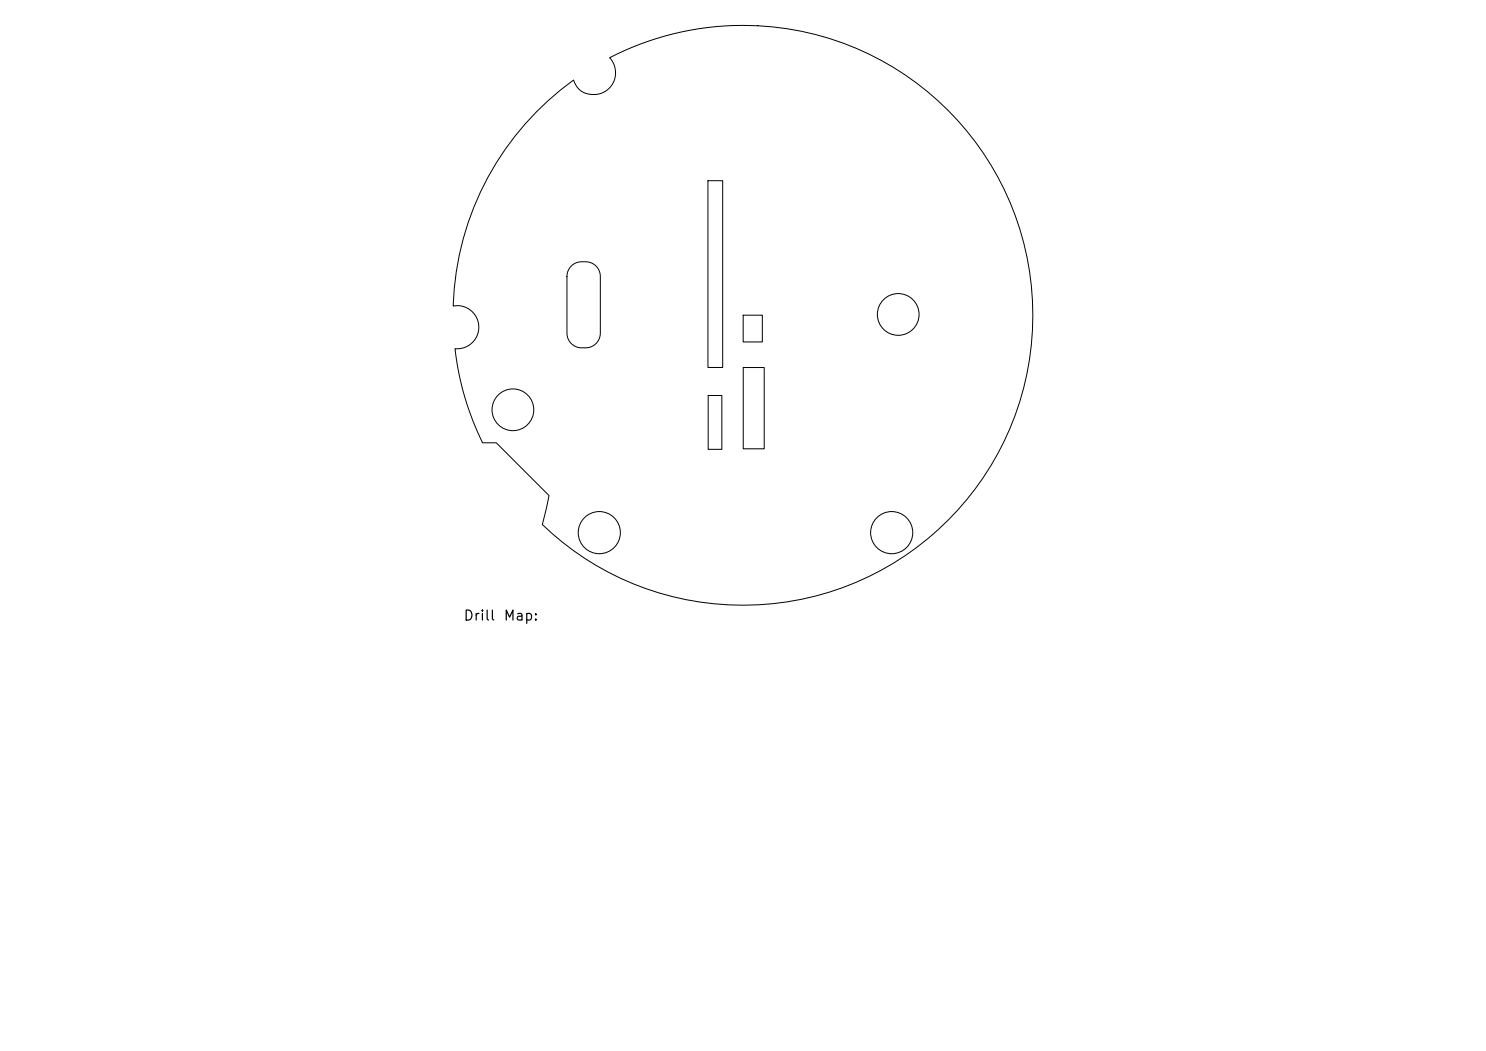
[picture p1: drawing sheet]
<svg xmlns="http://www.w3.org/2000/svg" width="297mm" height="210mm" viewBox="0 0 297 210" stroke-linecap="round" stroke-linejoin="round" font-family="sans-serif">
<defs><g id="words">
<g font-size="2">
<text x="92.5" y="124.5">Drill</text>
<text x="100.5" y="124.5">Map:</text>
</g>
</g></defs>
<g fill="none" stroke="#000" stroke-width=".2">
<path d="M107.2 22.3l4.8-4.3 2.6-2a4.3 4.3 0 0 0 7.4 1.3 4.4 4.4 0 0 0-.2-5.8 57.9 57.9 0 0 1 84 59.7 57.9 57.9 0 0 1-97.4 33.6l1.3-5.8-10.5-10.5h-2.8a57.2 57.2 0 0 1-5.5-18.8 4.3 4.3 0 0 0 4.8-4.1 4.3 4.3 0 0 0-4.3-4.5h-.8a57.7 57.7 0 0 1 16.6-38.8zM141.5 36.1h2.9v37.3h-2.9zM114.2 53.2a2.92 2.92 0 0 1 2-.9h.9a2.93 2.93 0 0 1 2.9 2.9v11.4a2.93 2.93 0 0 1-2.9 2.9h-.9a2.93 2.93 0 0 1-2.9-2.9v-11.4a2.93 2.93 0 0 1 .9-2zM141.5 79h2.8v10.8h-2.8zM148.5 63h3.9v5.3h-3.9zM148.6 73.4h4.1v16.3h-4.1z"/>
<circle cx="179.5" cy="62.8" r="4.2"/>
<circle cx="102.5" cy="81.9" r="4.2"/>
<circle cx="119.8" cy="106.4" r="4.2"/>
<circle cx="178.2" cy="106.4" r="4.2"/>
</g>
<use href="#words"/>
</svg>
